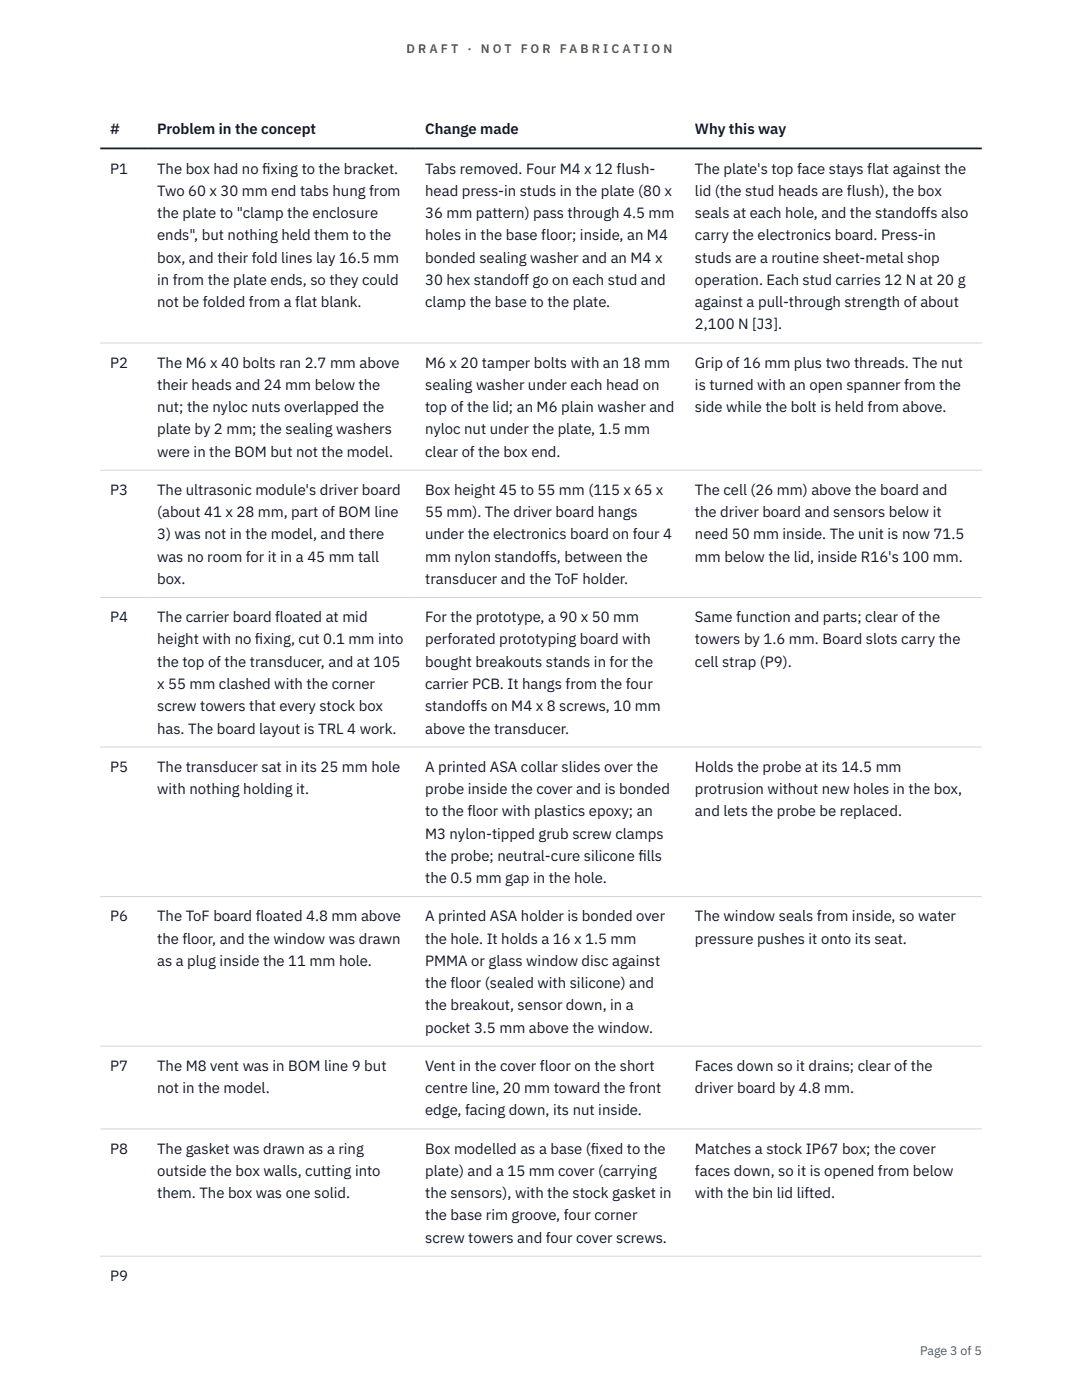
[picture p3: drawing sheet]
<svg xmlns="http://www.w3.org/2000/svg" width="216mm" height="279mm" viewBox="0 0 216 279" stroke-linecap="round" stroke-linejoin="round" font-family="sans-serif">
<defs><g id="words">
<g font-size="3" fill="#111827">
<text x="22" y="26.8">#</text>
<text x="31.4" y="26.8">Problem in the concept</text>
<text x="84.8" y="26.8">Change made</text>
<text x="138.7" y="26.8">Why this way</text>
<text x="22" y="34.6">P1</text>
<text x="31.4" y="34.6">The box had no f</text>
<text x="52.3" y="34.6">ixing to the bracket.</text>
<text x="84.8" y="34.6">Tabs removed. Four M4 x 12 flush-</text>
<text x="138.7" y="34.6">The plate's top face stays flat against the</text>
<text x="31.4" y="39.1">Two 60 x 30 mm end tabs hung from</text>
<text x="84.8" y="39.1">head press-in studs in the plate (80 x</text>
<text x="138.7" y="39.1">lid (the stud heads are flush), the box</text>
<text x="31.4" y="43.5">the plate to &quot;clamp the enclosure</text>
<text x="31.4" y="48">ends&quot;, but nothing held them to the</text>
<text x="84.8" y="43.5">36 mm pattern) pass through 4.5 mm</text>
<text x="84.8" y="48">holes in the base floor; inside, an M4</text>
<text x="138.7" y="43.5">seals at each hole, and the standoffs also</text>
<text x="138.7" y="48">carry the electronics board. Press-in</text>
<text x="31.4" y="52.4">box, and their fold lines lay 16.5 mm</text>
<text x="84.8" y="52.4">bonded sealing washer and an M4 x</text>
<text x="138.7" y="52.4">studs are a routine sheet-metal shop</text>
<text x="31.4" y="56.9">in from the plate ends, so they could</text>
<text x="84.8" y="56.9">30 hex standoff go on each stud and</text>
<text x="138.7" y="56.9">operation. Each stud carries 12 N at 20 g</text>
<text x="31.4" y="61.3">not be folded from a flat blank.</text>
<text x="84.8" y="61.3">clamp the base to the plate.</text>
<text x="138.7" y="61.3">against a pull-through strength of about</text>
<text x="138.7" y="65.7">2,100 N [J3].</text>
<text x="22" y="73.4">P2</text>
<text x="31.4" y="73.4">The M6 x 40 bolts ran 2.7 mm above</text>
<text x="31.4" y="77.8">their heads and 24 mm below the</text>
<text x="84.8" y="73.4">M6 x 20 tamper bolts with an 18 mm</text>
<text x="84.8" y="77.8">sealing washer under each head on</text>
<text x="138.7" y="73.4">Grip of 16 mm plus two threads. The nut</text>
<text x="138.7" y="77.8">is turned with an open spanner from the</text>
<text x="31.4" y="82.3">nut; the nyloc nuts overlapped the</text>
<text x="84.8" y="82.3">top of the lid; an M6 plain washer and</text>
<text x="138.7" y="82.3">side while the bolt is held from above.</text>
<text x="31.4" y="86.7">plate by 2 mm; the sealing washers</text>
<text x="84.8" y="86.7">nyloc nut under the plate, 1.5 mm</text>
<text x="31.4" y="91.1">were in the BOM but not the model.</text>
<text x="84.8" y="91.1">clear of the box end.</text>
<text x="22" y="98.8">P3</text>
<text x="31.4" y="98.8">The ultrasonic module's driver board</text>
<text x="84.8" y="98.8">Box height 45 to 55 mm (115 x 65 x</text>
<text x="138.7" y="98.8">The cell (26 mm) above the board and</text>
<text x="31.4" y="103.2">(about 41 x 28 mm, part of BOM line</text>
<text x="31.4" y="107.7">3) was not in the model, and there</text>
<text x="84.8" y="103.2">55 mm). The driver board hangs</text>
<text x="84.8" y="107.7">under the electronics board on four 4</text>
<text x="138.7" y="103.2">the driver board and sensors below it</text>
<text x="138.7" y="107.7">need 50 mm inside. The unit is now 71.5</text>
<text x="31.4" y="112.1">was no room for it in a 45 mm tall</text>
<text x="84.8" y="112.1">mm nylon standoffs, between the</text>
<text x="138.7" y="112.1">mm below the lid, inside R16's 100 mm.</text>
<text x="31.4" y="116.5">box.</text>
<text x="84.8" y="116.5">transducer and the ToF holder.</text>
<text x="22" y="124.2">P4</text>
<text x="31.4" y="124.2">The carrier board floated at mid</text>
<text x="84.8" y="124.2">For the prototype, a 90 x 50 mm</text>
<text x="138.7" y="124.2">Same function and parts; clear of the</text>
<text x="31.4" y="128.6">height with no f</text>
<text x="50.9" y="128.6">ixing, cut 0.1 mm into</text>
<text x="84.8" y="128.6">perforated prototyping board with</text>
<text x="138.7" y="128.6">towers by 1.6 mm. Board slots carry the</text>
<text x="31.4" y="133.1">the top of the transducer, and at 105</text>
<text x="31.4" y="137.5">x 55 mm clashed with the corner</text>
<text x="84.8" y="133.1">bought breakouts stands in for the</text>
<text x="84.8" y="137.5">carrier PCB. It hangs from the four</text>
<text x="138.7" y="133.1">cell strap (P9).</text>
<text x="31.4" y="142">screw towers that every stock box</text>
<text x="84.8" y="142">standoffs on M4 x 8 screws, 10 mm</text>
<text x="31.4" y="146.4">has. The board layout is TRL 4 work.</text>
<text x="84.8" y="146.4">above the transducer.</text>
<text x="22" y="154">P5</text>
<text x="31.4" y="154">The transducer sat in its 25 mm hole</text>
<text x="84.8" y="154">A printed ASA collar slides over the</text>
<text x="138.7" y="154">Holds the probe at its 14.5 mm</text>
<text x="31.4" y="158.5">with nothing holding it.</text>
<text x="84.8" y="158.5">probe inside the cover and is bonded</text>
<text x="138.7" y="158.5">protrusion without new holes in the box,</text>
<text x="84.8" y="162.9">to the floor with plastics epoxy; an</text>
<text x="84.8" y="167.4">M3 nylon-tipped grub screw clamps</text>
<text x="138.7" y="162.9">and lets the probe be replaced.</text>
<text x="84.8" y="171.8">the probe; neutral-cure silicone f</text>
<text x="127.4" y="171.8">ills</text>
<text x="84.8" y="176.2">the 0.5 mm gap in the hole.</text>
<text x="22" y="183.9">P6</text>
<text x="31.4" y="183.9">The ToF board floated 4.8 mm above</text>
<text x="84.8" y="183.9">A printed ASA holder is bonded over</text>
<text x="138.7" y="183.9">The window seals from inside, so water</text>
<text x="31.4" y="188.3">the floor, and the window was drawn</text>
<text x="84.8" y="188.3">the hole. It holds a 16 x 1.5 mm</text>
<text x="138.7" y="188.3">pressure pushes it onto its seat.</text>
<text x="31.4" y="192.8">as a plug inside the 11 mm hole.</text>
<text x="84.8" y="192.8">PMMA or glass window disc against</text>
<text x="84.8" y="197.2">the floor (sealed with silicone) and</text>
<text x="84.8" y="201.6">the breakout, sensor down, in a</text>
<text x="84.8" y="206.1">pocket 3.5 mm above the window.</text>
<text x="22" y="213.7">P7</text>
<text x="31.4" y="213.7">The M8 vent was in BOM line 9 but</text>
<text x="84.8" y="213.7">Vent in the cover floor on the short</text>
<text x="138.7" y="213.7">Faces down so it drains; clear of the</text>
<text x="31.4" y="218.2">not in the model.</text>
<text x="84.8" y="218.2">centre line, 20 mm toward the front</text>
<text x="138.7" y="218.2">driver board by 4.8 mm.</text>
<text x="84.8" y="222.6">edge, facing down, its nut inside.</text>
<text x="22" y="230.2">P8</text>
<text x="31.4" y="230.2">The gasket was drawn as a ring</text>
<text x="84.8" y="230.2">Box modelled as a base (f</text>
<text x="117.9" y="230.2">ixed to the</text>
<text x="138.7" y="230.2">Matches a stock IP67 box; the cover</text>
<text x="31.4" y="234.7">outside the box walls, cutting into</text>
<text x="31.4" y="239.1">them. The box was one solid.</text>
<text x="84.8" y="234.7">plate) and a 15 mm cover (carrying</text>
<text x="84.8" y="239.1">the sensors), with the stock gasket in</text>
<text x="138.7" y="234.7">faces down, so it is opened from below</text>
<text x="138.7" y="239.1">with the bin lid lifted.</text>
<text x="84.8" y="243.6">the base rim groove, four corner</text>
<text x="84.8" y="248">screw towers and four cover screws.</text>
<text x="22" y="255.6">P9</text>
</g>
<g font-size="2.5" fill="#b45309">
<text x="81.1" y="10.5">D R A F T</text>
<text x="93.3" y="10.5">·</text>
<text x="95.9" y="10.5">N O T</text>
<text x="103.9" y="10.5">F O R</text>
<text x="111.7" y="10.5">F A B R I C A T I O N</text>
</g>
<text font-size="2.5" fill="#4b5563" x="183.6" y="270.3">Page 3 of 5</text>
</g></defs>
<path d="M20 68.4h175.9M20 93.8h175.9M20 119.2h175.9M20 149.1h175.9M20 178.9h175.9M20 208.8h175.9M20 225.3h175.9M20 250.7h175.9" fill="none" stroke="#d1d5db" stroke-width=".2"/>
<path d="M20 29.6h175.9" fill="none" stroke="#111827" stroke-width=".35"/>
<use href="#words"/>
</svg>
